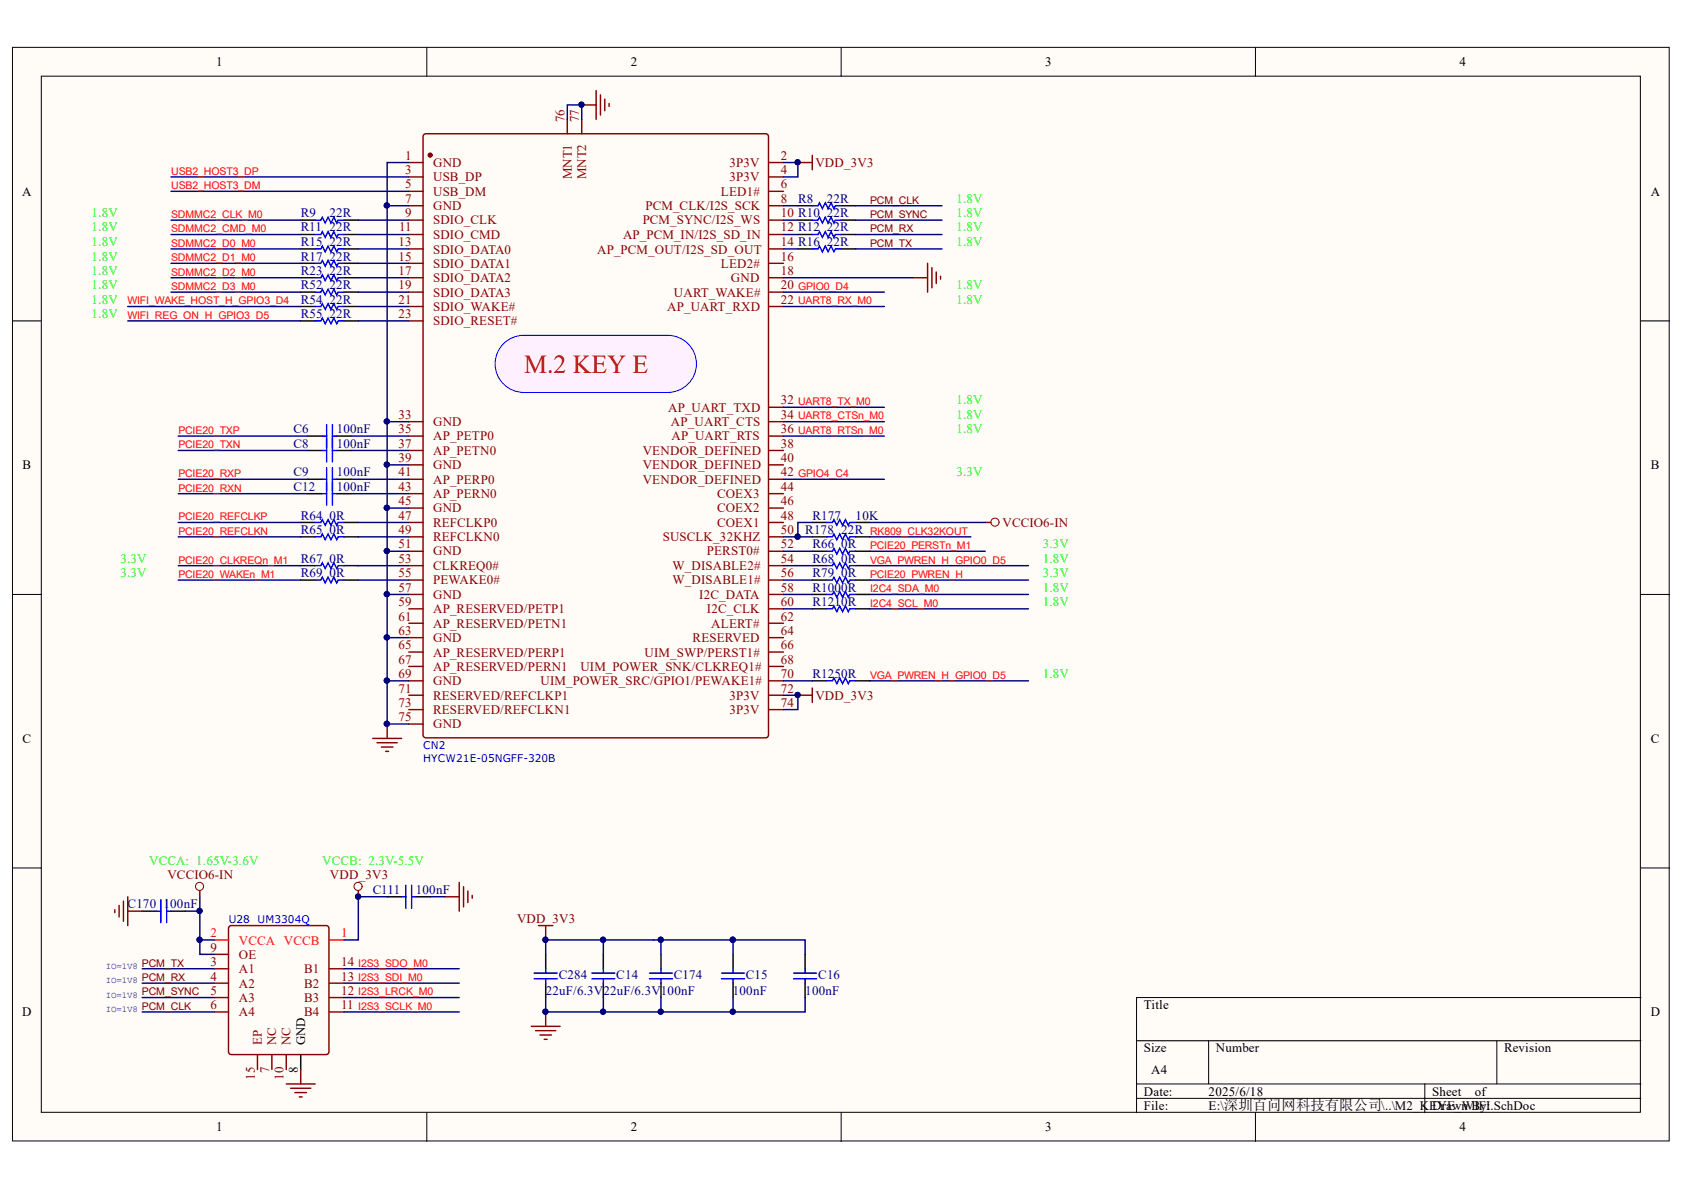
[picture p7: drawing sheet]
<svg xmlns="http://www.w3.org/2000/svg" width="297mm" height="210mm" viewBox="0 0 297 210" stroke-linecap="round" stroke-linejoin="round" font-family="sans-serif">
<defs><g id="words">
<text font-size="4.6" fill="#be0000" x="92.5" y="65.8">M.2 KEY E</text>
<g font-size="2.3">
<text x="38.2" y="11.7">1</text>
<text x="111.2" y="11.7">2</text>
<text x="184.3" y="11.7">3</text>
<text x="257.4" y="11.7">4</text>
<text x="3.9" y="34.5">A</text>
<text x="291.2" y="34.5">A</text>
<text x="4" y="82.8">B</text>
<text x="291.2" y="82.8">B</text>
<text x="4" y="131">C</text>
<text x="291.2" y="131">C</text>
<text x="3.9" y="179.3">D</text>
<text x="201.8" y="178">Title</text>
<text x="291.2" y="179.3">D</text>
<text x="53.8" y="184.4" transform="rotate(-90 53.8 184.4)">GND</text>
<text x="201.8" y="185.6">Size</text>
<text x="214.5" y="185.6">Number</text>
<text x="265.3" y="185.6">Revision</text>
<text x="52.5" y="189.3" transform="rotate(-90 52.5 189.3)">8</text>
<text x="203" y="189.4">A4</text>
<text x="201.8" y="193.2">Date:</text>
<text x="201.8" y="195.8">File:</text>
<text x="213.2" y="193.2">2025/6/18</text>
<text x="213.2" y="195.8">E:\深圳百问网科技有限公司\..\M2_KEYE_WIFI.SchDoc</text>
<text x="252.6" y="193.2">Sheet</text>
<text x="252.6" y="195.8">Drawn By:</text>
<text x="260.2" y="193.2">of</text>
<text x="38.2" y="199.6">1</text>
<text x="111.2" y="199.6">2</text>
<text x="184.3" y="199.6">3</text>
<text x="257.4" y="199.6">4</text>
</g>
<g font-size="2.3" fill="#870000">
<text x="99.6" y="21.6" transform="rotate(-90 99.6 21.6)">76</text>
<text x="102.1" y="21.6" transform="rotate(-90 102.1 21.6)">77</text>
<text x="71.5" y="28.2">1</text>
<text x="76.4" y="29.4">GND</text>
<text x="128.7" y="29.4">3P3V</text>
<text x="137.7" y="28.2">2</text>
<text x="71.5" y="35.8">7</text>
<text x="71.5" y="33.2">5</text>
<text x="71.5" y="30.7">3</text>
<text x="76.4" y="34.5">USB_DM</text>
<text x="76.4" y="32">USB_DP</text>
<text x="100.8" y="31.6" transform="rotate(-90 100.8 31.6)">MNT1</text>
<text x="103.4" y="31.6" transform="rotate(-90 103.4 31.6)">MNT2</text>
<text x="127.2" y="34.5">LED1#</text>
<text x="128.7" y="32">3P3V</text>
<text x="137.7" y="30.7">4</text>
<text x="137.7" y="35.8">8</text>
<text x="137.7" y="33.2">6</text>
<text x="70.4" y="40.8">11</text>
<text x="71.5" y="38.3">9</text>
<text x="76.4" y="39.6">SDIO_CLK</text>
<text x="76.4" y="37">GND</text>
<text x="113.4" y="39.6">PCM_SYNC/I2S_WS</text>
<text x="113.9" y="37">PCM_CLK/I2S_SCK</text>
<text x="137.7" y="38.3">10 R10</text>
<text x="137.7" y="40.8">12 R12</text>
<text x="70.3" y="43.5">13</text>
<text x="70.3" y="46">15</text>
<text x="76.4" y="42.1">SDIO_CMD</text>
<text x="76.4" y="44.7">SDIO_DATA0</text>
<text x="76.4" y="47.3">SDIO_DATA1</text>
<text x="105.3" y="44.7">AP_PCM_OUT/I2S_SD_OUT</text>
<text x="109.9" y="42.1">AP_PCM_IN/I2S_SD_IN</text>
<text x="127.2" y="47.3">LED2#</text>
<text x="137.7" y="43.5">14 R16</text>
<text x="137.7" y="46">16</text>
<text x="70.3" y="53.6">21</text>
<text x="70.3" y="48.5">17</text>
<text x="70.3" y="51.1">19</text>
<text x="76.4" y="49.8">SDIO_DATA2</text>
<text x="76.4" y="52.3">SDIO_DATA3</text>
<text x="118.9" y="52.3">UART_WAKE#</text>
<text x="128.9" y="49.8">GND</text>
<text x="137.7" y="48.5">18</text>
<text x="137.7" y="51.1">20</text>
<text x="137.7" y="53.6">22</text>
<text x="70.3" y="56.1">23</text>
<text x="76.4" y="57.4">SDIO_RESET#</text>
<text x="76.4" y="54.9">SDIO_WAKE#</text>
<text x="117.7" y="54.9">AP_UART_RXD</text>
<text x="137.7" y="71.3">32</text>
<text x="70.3" y="76.4">35</text>
<text x="70.3" y="73.9">33</text>
<text x="76.4" y="77.7">AP_PETP0</text>
<text x="76.4" y="75.2">GND</text>
<text x="117.8" y="72.6">AP_UART_TXD</text>
<text x="118.4" y="75.2">AP_UART_CTS</text>
<text x="118.4" y="77.7">AP_UART_RTS</text>
<text x="137.7" y="73.9">34</text>
<text x="137.7" y="76.4">36</text>
<text x="70.3" y="81.5">39</text>
<text x="70.3" y="79">37</text>
<text x="76.4" y="82.8">GND</text>
<text x="76.4" y="80.2">AP_PETN0</text>
<text x="113.4" y="80.2">VENDOR_DEFINED</text>
<text x="113.4" y="82.8">VENDOR_DEFINED</text>
<text x="137.7" y="79">38</text>
<text x="137.7" y="81.5">40</text>
<text x="70.3" y="89.1">45</text>
<text x="70.3" y="86.6">43</text>
<text x="70.3" y="84">41</text>
<text x="76.4" y="87.8">AP_PERN0</text>
<text x="76.4" y="85.3">AP_PERP0</text>
<text x="113.4" y="85.3">VENDOR_DEFINED</text>
<text x="126.5" y="87.8">COEX3</text>
<text x="137.7" y="84">42</text>
<text x="137.7" y="86.6">44</text>
<text x="137.7" y="89.1">46</text>
<text x="70.3" y="94.2">49</text>
<text x="70.3" y="91.6">47</text>
<text x="76.4" y="95.4">REFCLKN0</text>
<text x="76.4" y="92.9">REFCLKP0</text>
<text x="76.4" y="90.4">GND</text>
<text x="116.9" y="95.4">SUSCLK_32KHZ</text>
<text x="126.5" y="90.4">COEX2</text>
<text x="126.5" y="92.9">COEX1</text>
<text x="137.7" y="94.2">50</text>
<text x="137.7" y="91.6">48</text>
<text x="70.3" y="101.8">55</text>
<text x="70.3" y="99.2">53</text>
<text x="70.3" y="96.7">51</text>
<text x="76.4" y="100.5">CLKREQ0#</text>
<text x="76.4" y="98">GND</text>
<text x="118.6" y="100.5">W_DISABLE2#</text>
<text x="124.7" y="98">PERST0#</text>
<text x="137.7" y="99.2">54</text>
<text x="137.7" y="101.8">56</text>
<text x="137.7" y="96.7">52</text>
<text x="70.3" y="106.9">59</text>
<text x="70.3" y="104.4">57</text>
<text x="76.4" y="105.7">GND</text>
<text x="76.4" y="103">PEWAKE0#</text>
<text x="118.6" y="103">W_DISABLE1#</text>
<text x="123.3" y="105.7">I2C_DATA</text>
<text x="137.7" y="106.9">60</text>
<text x="137.7" y="104.4">58</text>
<text x="70.3" y="112">63</text>
<text x="70.3" y="109.5">61</text>
<text x="76.4" y="113.3">GND</text>
<text x="76.4" y="110.7">AP_RESERVED/PETN1</text>
<text x="76.4" y="108.2">AP_RESERVED/PETP1</text>
<text x="122.2" y="113.3">RESERVED</text>
<text x="124.7" y="108.2">I2C_CLK</text>
<text x="125.5" y="110.7">ALERT#</text>
<text x="137.7" y="112">64</text>
<text x="137.7" y="109.5">62</text>
<text x="70.3" y="119.6">69</text>
<text x="70.3" y="117.1">67</text>
<text x="70.3" y="114.5">65</text>
<text x="76.4" y="118.3">AP_RESERVED/PERN1</text>
<text x="76.4" y="115.8">AP_RESERVED/PERP1</text>
<text x="102.4" y="118.3">UIM_POWER_SNK/CLKREQ1#</text>
<text x="113.7" y="115.8">UIM_SWP/PERST1#</text>
<text x="137.7" y="117.1">68</text>
<text x="137.7" y="114.5">66</text>
<text x="137.7" y="119.6">70</text>
<text x="70.3" y="124.7">73</text>
<text x="70.3" y="122.1">71</text>
<text x="76.4" y="126">RESERVED/REFCLKN1</text>
<text x="76.4" y="123.4">RESERVED/REFCLKP1</text>
<text x="76.4" y="120.9">GND</text>
<text x="95.3" y="120.9">UIM_POWER_SRC/GPIO1/PEWAKE1#</text>
<text x="128.7" y="123.4">3P3V</text>
<text x="128.7" y="126">3P3V</text>
<text x="137.7" y="122.1">72</text>
<text x="137.7" y="124.7">74</text>
<text x="70.3" y="127.2">75</text>
<text x="76.4" y="128.5">GND</text>
<text x="37.1" y="167.9">9</text>
<text x="37.1" y="170.4">3</text>
<text x="37.1" y="173">4</text>
<text x="42.1" y="171.7">A1</text>
<text x="42.1" y="169.1">OE</text>
<text x="53.6" y="171.7">B1</text>
<text x="60.2" y="173">13</text>
<text x="60.2" y="170.4">14</text>
<text x="37.1" y="175.5">5</text>
<text x="37.1" y="178">6</text>
<text x="42.1" y="174.2">A2</text>
<text x="42.1" y="176.8">A3</text>
<text x="42.1" y="179.3">A4</text>
<text x="53.6" y="179.3">B4</text>
<text x="53.6" y="176.8">B3</text>
<text x="53.6" y="174.2">B2</text>
<text x="60.2" y="178">11</text>
<text x="60.2" y="175.5">12</text>
<text x="46.2" y="184.4" transform="rotate(-90 46.2 184.4)">EP</text>
<text x="48.7" y="184.4" transform="rotate(-90 48.7 184.4)">NC</text>
<text x="51.3" y="184.4" transform="rotate(-90 51.3 184.4)">NC</text>
<text x="44.9" y="190.4" transform="rotate(-90 44.9 190.4)">15</text>
<text x="47.5" y="189.3" transform="rotate(-90 47.5 189.3)">7</text>
<text x="50" y="190.4" transform="rotate(-90 50 190.4)">10</text>
</g>
<g font-size="2.3" fill="#7f0000">
<text x="143.8" y="29.4">VDD_3V3</text>
<text x="176.8" y="92.9">VCCIO6-IN</text>
<text x="143.8" y="123.4">VDD_3V3</text>
<text x="29.5" y="155.1">VCCIO6-IN</text>
<text x="58.2" y="155.1">VDD_3V3</text>
<text x="91.2" y="162.7">VDD_3V3</text>
</g>
<g font-size="2.3" fill="#00007f">
<text x="140.8" y="35.8">R8</text>
<text x="145.9" y="35.8">22R</text>
<text x="53" y="38.3">R9</text>
<text x="53" y="40.8">R11</text>
<text x="58.1" y="38.3">22R</text>
<text x="58.1" y="40.8">22R</text>
<text x="145.9" y="38.3">22R</text>
<text x="145.9" y="40.8">22R</text>
<text x="53" y="43.5">R15</text>
<text x="53" y="46">R17</text>
<text x="58.1" y="43.5">22R</text>
<text x="58.1" y="46">22R</text>
<text x="145.9" y="43.5">22R</text>
<text x="53" y="48.5">R23</text>
<text x="53" y="51.1">R52</text>
<text x="53" y="53.6">R54</text>
<text x="58.1" y="48.5">22R</text>
<text x="58.1" y="51.1">22R</text>
<text x="58.1" y="53.6">22R</text>
<text x="53" y="56.1">R55</text>
<text x="58.1" y="56.1">22R</text>
<text x="51.8" y="76.4">C6</text>
<text x="59.4" y="76.4">100nF</text>
<text x="51.8" y="79">C8</text>
<text x="59.4" y="79">100nF</text>
<text x="51.8" y="84">C9</text>
<text x="51.8" y="86.6">C12</text>
<text x="59.4" y="84">100nF</text>
<text x="59.4" y="86.6">100nF</text>
<text x="53" y="91.6">R64</text>
<text x="53" y="94.2">R65</text>
<text x="58.1" y="91.6">0R</text>
<text x="58.1" y="94.2">0R</text>
<text x="142" y="94.2">R178</text>
<text x="143.3" y="91.6">R177</text>
<text x="148.4" y="94.2">22R</text>
<text x="150.9" y="91.6">10K</text>
<text x="53" y="99.2">R67</text>
<text x="53" y="101.8">R69</text>
<text x="58.1" y="99.2">0R</text>
<text x="58.1" y="101.8">0R</text>
<text x="143.3" y="99.2">R68</text>
<text x="143.3" y="96.7">R66</text>
<text x="143.3" y="101.8">R79</text>
<text x="148.4" y="99.2">0R</text>
<text x="148.4" y="96.7">0R</text>
<text x="148.4" y="101.8">0R</text>
<text x="143.3" y="104.4">R1000R</text>
<text x="143.3" y="106.9">R1210R</text>
<text x="143.3" y="119.6">R1250R</text>
<text x="22.5" y="160.2">C170</text>
<text x="28.8" y="160.2">100nF</text>
<text x="65.7" y="157.7">C111</text>
<text x="73.3" y="157.7">100nF</text>
<text x="98.6" y="172.7">C284</text>
<text x="108.7" y="172.7">C14</text>
<text x="118.9" y="172.7">C174</text>
<text x="131.6" y="172.7">C15</text>
<text x="144.3" y="172.7">C16</text>
<text x="96.3" y="175.5">22uF/6.3V</text>
<text x="106.4" y="175.5">22uF/6.3V100nF</text>
<text x="129.3" y="175.5">100nF</text>
<text x="142" y="175.5">100nF</text>
</g>
<g font-size="2.3" fill="#01ff00">
<text x="168.7" y="35.8">1.8V</text>
<text x="16.2" y="38.3">1.8V</text>
<text x="16.2" y="40.8">1.8V</text>
<text x="168.7" y="38.3">1.8V</text>
<text x="168.7" y="40.8">1.8V</text>
<text x="16.2" y="43.5">1.8V</text>
<text x="16.2" y="46">1.8V</text>
<text x="168.7" y="43.5">1.8V</text>
<text x="16.2" y="48.5">1.8V</text>
<text x="16.2" y="51.1">1.8V</text>
<text x="16.2" y="53.6">1.8V</text>
<text x="168.7" y="53.6">1.8V</text>
<text x="168.7" y="51.1">1.8V</text>
<text x="16.2" y="56.1">1.8V</text>
<text x="168.7" y="71.3">1.8V</text>
<text x="168.7" y="73.9">1.8V</text>
<text x="168.7" y="76.4">1.8V</text>
<text x="168.7" y="84">3.3V</text>
<text x="21.2" y="99.2">3.3V</text>
<text x="21.2" y="101.8">3.3V</text>
<text x="183.9" y="96.7">3.3V</text>
<text x="183.9" y="99.2">1.8V</text>
<text x="183.9" y="101.8">3.3V</text>
<text x="183.9" y="104.4">1.8V</text>
<text x="183.9" y="106.9">1.8V</text>
<text x="183.9" y="119.6">1.8V</text>
<text x="26.3" y="152.6">VCCA: 1.65V-3.6V</text>
<text x="56.9" y="152.6">VCCB: 2.3V-5.5V</text>
</g>
<g font-size="2.3" fill="#f00">
<text x="37.1" y="165.3">2</text>
<text x="42.1" y="166.6">VCCA VCCB</text>
<text x="60.2" y="165.3">1</text>
</g>
<g font-size="1.9" fill="#f00">
<text x="30.2" y="30.9">USB2_HOST3_DP</text>
<text x="30.2" y="33.4">USB2_HOST3_DM</text>
<text x="30.2" y="41">SDMMC2_CMD_M0</text>
<text x="30.2" y="38.5">SDMMC2_CLK_M0</text>
<text x="30.2" y="46.1">SDMMC2_D1_M0</text>
<text x="30.2" y="43.5">SDMMC2_D0_M0</text>
<text x="22.5" y="53.7">WIFI_WAKE_HOST_H_GPIO3_D4</text>
<text x="30.2" y="48.6">SDMMC2_D2_M0</text>
<text x="30.2" y="51.1">SDMMC2_D3_M0</text>
<text x="140.8" y="53.7">UART8_RX_M0</text>
<text x="140.8" y="51.1">GPIO0_D4</text>
<text x="22.5" y="56.2">WIFI_REG_ON_H_GPIO3_D5</text>
<text x="140.8" y="71.4">UART8_TX_M0</text>
<text x="31.5" y="76.5">PCIE20_TXP</text>
<text x="140.8" y="74">UART8_CTSn_M0</text>
<text x="140.8" y="76.5">UART8_RTSn_M0</text>
<text x="31.5" y="79">PCIE20_TXN</text>
<text x="31.5" y="86.7">PCIE20_RXN</text>
<text x="31.5" y="84.1">PCIE20_RXP</text>
<text x="140.8" y="84.1">GPIO4_C4</text>
<text x="31.5" y="91.8">PCIE20_REFCLKP</text>
<text x="31.5" y="94.3">PCIE20_REFCLKN</text>
<text x="153.5" y="94.3">RK809_CLK32KOUT</text>
<text x="31.5" y="99.4">PCIE20_CLKREQn_M1</text>
<text x="31.5" y="101.9">PCIE20_WAKEn_M1</text>
<text x="153.5" y="99.4">VGA_PWREN_H_GPIO0_D5</text>
<text x="153.5" y="96.9">PCIE20_PERSTn_M1</text>
<text x="153.5" y="101.9">PCIE20_PWREN_H</text>
<text x="153.5" y="104.5">I2C4_SDA_M0</text>
<text x="153.5" y="107">I2C4_SCL_M0</text>
<text x="153.5" y="119.7">VGA_PWREN_H_GPIO0_D5</text>
<text x="63.2" y="170.5">I2S3_SDO_M0</text>
<text x="63.2" y="173">I2S3_SDI_M0</text>
<text x="63.2" y="175.6">I2S3_LRCK_M0</text>
<text x="63.2" y="178.1">I2S3_SCLK_M0</text>
</g>
<g font-size="1.9" fill="#7f0000">
<text x="153.5" y="35.9">PCM_CLK</text>
<text x="153.5" y="38.5">PCM_SYNC</text>
<text x="153.5" y="41">PCM_RX</text>
<text x="153.5" y="43.5">PCM_TX</text>
<text x="25" y="170.5">PCM_TX</text>
<text x="25" y="173">PCM_RX</text>
<text x="25" y="175.6">PCM_SYNC</text>
<text x="25" y="178.1">PCM_CLK</text>
</g>
<g font-size="1.9" fill="#00f">
<text x="74.6" y="132.1">CN2</text>
<text x="74.6" y="134.4">HYCW21E-05NGFF-320B</text>
<text x="40.4" y="162.9">U28</text>
<text x="45.4" y="162.9">UM3304Q</text>
</g>
<g font-size="1.6" fill="#00007f">
<text x="18.7" y="170.9">IO=1V8</text>
<text x="18.7" y="173.5">IO=1V8</text>
<text x="18.7" y="176">IO=1V8</text>
<text x="18.7" y="178.5">IO=1V8</text>
</g>
</g></defs>
<g fill="#fffcf8" stroke="#000" stroke-width=".18">
<path d="M2.2 8.4h292.2v192.9h-292.2z"/>
<path d="M7.3 13.4h282v182.8h-282z"/>
</g>
<g fill="none" stroke="#000" stroke-width=".18">
<path d="M75.3 8.4v5M148.4 8.4v5M221.4 8.4v5M2.2 56.6h5.1M289.4 56.6h5.1M2.2 104.9h5.1M289.4 104.9h5.1M2.2 153.1h5.1M289.4 153.1h5.1M289.4 176h-88.9v20.3M75.3 196.3v5.1M148.4 196.3v5.1"/>
<path d="M200.5 183.6h88.9M200.5 191.2h88.9M200.5 193.7h88.9M213.2 183.6v7.6M221.4 196.3v5.1M251.3 191.2v5.1M264 183.6v7.6"/>
</g>
<g fill="none" stroke="#870000" stroke-width=".25">
<path d="M72.1 28.7h2.5M72.1 31.2h2.5M72.1 33.7h2.5M72.1 36.3h2.5M72.1 38.8h2.5M74.7 23.8l.4-.2h59.9l.5 .2 .1 105.8-.3 .5h-60.2l-.4-.2zM100.1 21.1v2.5M102.6 21.1v2.5M135.7 28.7h2.5M135.7 31.2h2.5M135.7 33.7h2.5M135.7 36.3h2.5"/>
<path d="M135.7 38.8h2.5M72.1 51.5h2.5M72.1 54.1h2.5M72.1 56.6h2.5M72.1 41.4h2.5M72.1 43.9h2.5M72.1 46.4h2.5M72.1 49h2.5M135.7 51.5h2.5M135.7 54.1h2.5M135.7 41.4h2.5M135.7 43.9h2.5"/>
<path d="M135.7 46.4h2.5M135.7 49h2.5M72.1 74.4h2.5M72.1 76.9h2.5M72.1 79.5h2.5M135.7 71.8h2.5M135.7 74.4h2.5M135.7 76.9h2.5M135.7 79.5h2.5M72.1 99.8h2.5M72.1 97.2h2.5M72.1 94.7h2.5"/>
<path d="M72.1 92.2h2.5M72.1 89.6h2.5M72.1 87.1h2.5M72.1 84.5h2.5M72.1 82h2.5M135.7 99.8h2.5M135.7 97.2h2.5M135.7 94.7h2.5M135.7 92.2h2.5M135.7 89.6h2.5M135.7 87.1h2.5M135.7 84.5h2.5"/>
<path d="M135.7 82h2.5M72.1 117.6h2.5M72.1 115h2.5M72.1 112.5h2.5M72.1 109.9h2.5M72.1 107.4h2.5M72.1 104.9h2.5M72.1 102.3h2.5M135.7 117.6h2.5M135.7 115h2.5M135.7 112.5h2.5M135.7 109.9h2.5"/>
<path d="M135.7 107.4h2.5M135.7 104.9h2.5M135.7 102.3h2.5M72.1 127.7h2.5M72.1 125.2h2.5M72.1 122.6h2.5M72.1 120.1h2.5M135.7 125.2h2.5M135.7 122.6h2.5M135.7 120.1h2.5M37.8 170.9h2.5M37.8 173.4h2.5"/>
<path d="M37.8 176h2.5M37.8 178.5h2.5M37.8 168.3h2.5M40.4 163.5l.4-.2h16.7l.5 .2v22l-.2 .4-17 .1-.4-.2zM58.1 170.9h2.6M58.1 173.4h2.6M58.1 176h2.6M58.1 178.5h2.6M45.4 186.1v2.6M48 186.1v2.6M50.5 186.1v2.6"/>
</g>
<path d="M37.8 165.8h2.5M58.1 165.8h2.6" fill="none" stroke="#f00" stroke-width=".25"/>
<path d="M68.3 158.2h2.5M73.4 158.2h2.5M25.1 160.7h2.5M30.2 160.7h2.5M53 186.1v2.6" fill="none" stroke="#000" stroke-width=".25"/>
<path d="M28.4 158.7v4.1M29.4 158.7v4.1M70.8 158.2h.8M71.6 156.2v4M72.6 156.2v4M72.6 158.2h.8M27.6 160.7h.8M29.4 160.7h.8" fill="none" stroke="#00f" stroke-width=".25"/>
<g fill="none" stroke="#7f0000" stroke-width=".25">
<path d="M21 159.7v2M21.8 158.9v3.6M22.5 158.2v5.1M35.2 157.2v1M63.2 157.2v1M78.5 158.2h2.5M81 155.6v5.1M81.8 156.4v3.6M82.5 157.2v2M83.3 157.9v.5M20.2 160.5v.5M22.5 160.7h2.6"/>
<path d="M50.5 191.2h5.1M51.3 192h3.5M52 192.7h2.1M52.8 193.5h.5M53 188.7v2.5"/>
</g>
<g fill="none" stroke="#00007f" stroke-width=".25">
<path d="M35.2 158.2v7.6h2.6M68.3 158.2h-5.1v7.6h-2.5M75.9 158.2h2.6M25.1 170.9h12.7M25.1 173.4h12.7M25.1 176h12.7M25.1 178.5h12.7M32.7 160.7h2.5M35.2 165.8v2.5h2.6M60.7 170.9h20.3M60.7 173.4h20.3M60.7 176h20.3"/>
<path d="M60.7 178.5h20.3"/>
</g>
<g fill="#00007f" stroke="#00007f" stroke-width=".18">
<circle cx="35.2" cy="160.7" r=".46"/>
<circle cx="35.2" cy="165.8" r=".46"/>
<circle cx="63.2" cy="158.1" r=".46"/>
</g>
<g fill="none" stroke="#7f0000" stroke-width=".18">
<circle cx="35.2" cy="156.4" r=".71"/>
<circle cx="63.2" cy="156.4" r=".71"/>
</g>
<circle cx="75.9" cy="27.4" r=".34" fill="#870000" stroke="#870000" stroke-width=".25"/>
<path d="M88.5 60.9a5.1 5.1 0 0 1 3.9-1.8h25.4a5 5 0 0 1 5 5.1 5 5 0 0 1-5 5h-25.4a5 5 0 0 1-4.6-2.9 5 5 0 0 1 .7-5.4z" fill="#fff0ff" stroke="#00f" stroke-width=".18"/>
<g fill="none" stroke="#000" stroke-width=".25">
<path d="M53 38.8h2.6M60.7 38.8h2.5M140.7 38.8h2.6M140.7 36.3h2.6M148.4 38.8h2.5M148.4 36.3h2.5M53 41.4h2.6M53 43.9h2.6M53 46.4h2.6M53 49h2.6M53 51.5h2.6M53 54.1h2.6"/>
<path d="M53 56.6h2.6M60.7 41.4h2.5M60.7 43.9h2.5M60.7 46.4h2.5M60.7 49h2.5M60.7 51.5h2.5M60.7 54.1h2.5M60.7 56.6h2.5M140.7 41.4h2.6M140.7 43.9h2.6M148.4 41.4h2.5M148.4 43.9h2.5"/>
<path d="M54.3 76.9h2.6M54.3 79.5h2.6M59.4 76.9h2.5M59.4 79.5h2.5M53 92.2h2.6M53 94.7h2.6M53 99.8h2.6M54.3 84.5h2.6M54.3 87.1h2.6M59.4 84.5h2.5M59.4 87.1h2.5M60.7 92.2h2.5"/>
<path d="M60.7 94.7h2.5M60.7 99.8h2.5M143.3 92.2h2.5M143.3 94.7h2.5M143.3 99.8h2.5M143.3 97.2h2.5M150.9 92.2h2.5M150.9 94.7h2.5M150.9 99.8h2.5M150.9 97.2h2.5M53 102.3h2.6M60.7 102.3h2.5"/>
<path d="M143.3 102.3h2.5M143.3 104.9h2.5M143.3 107.4h2.5M150.9 102.3h2.5M150.9 104.9h2.5M150.9 107.4h2.5M143.3 120.1h2.5M150.9 120.1h2.5M96.3 168.3v2.6M96.3 173.4v2.6M106.4 168.3v2.6M106.4 173.4v2.6"/>
<path d="M116.6 168.3v2.6M116.6 173.4v2.6M129.3 168.3v2.6M129.3 173.4v2.6M142 168.3v2.6M142 173.4v2.6"/>
</g>
<g fill="none" stroke="#00f" stroke-width=".25">
<path d="M55.6 38.8h1l.3-.5 .5 1 .5-1 .5 1 .5-1 .5 1 .2-.5h1.1M143.3 36.3h1l.3-.5 .5 1 .5-1 .5 1 .5-1 .5 1 .2-.5h1.1M143.3 38.8h1l.3-.5 .5 1 .5-1 .5 1 .5-1 .5 1 .2-.5h1.1M55.6 41.4h1l.3-.5 .5 1 .5-1 .5 1 .5-1 .5 1 .2-.5h1.1M55.6 43.9h1l.3-.5 .5 1 .5-1 .5 1 .5-1 .5 1 .2-.5h1.1M55.6 46.4h1l.3-.5 .5 1.1 .5-1.1 .5 1.1 .5-1.1 .5 1.1 .2-.6h1.1M55.6 49h1l.3-.5 .5 1 .5-1 .5 1 .5-1 .5 1 .2-.5h1.1M55.6 51.5h1l.3-.5 .5 1 .5-1 .5 1 .5-1 .5 1 .2-.5h1.1M55.6 54.1h1l.3-.5 .5 1 .5-1 .5 1 .5-1 .5 1 .2-.5h1.1M55.6 56.6h1l.3-.5 .5 1 .5-1 .5 1 .5-1 .5 1 .2-.5h1.1M143.3 41.4h1l.3-.5 .5 1 .5-1 .5 1 .5-1 .5 1 .2-.5h1.1M143.3 43.9h1l.3-.5 .5 1 .5-1 .5 1 .5-1 .5 1 .2-.5h1.1"/>
<path d="M56.9 76.9h.7M56.9 79.5h.7M57.6 74.9v6.6M58.6 74.9v6.6M58.6 76.9h.8M58.6 79.5h.8M55.6 92.2h1l.3-.6 .5 1.1 .5-1.1 .5 1.1 .5-1.1 .5 1.1 .2-.5h1.1M55.6 94.7h1l.3-.5 .5 1 .5-1 .5 1 .5-1 .5 1 .2-.5h1.1M55.6 99.8h1l.3-.5 .5 1 .5-1 .5 1 .5-1 .5 1 .2-.5h1.1M56.9 84.5h.7M56.9 87.1h.7M57.6 82.5v6.6"/>
<path d="M58.6 82.5v6.6M58.6 84.5h.8M58.6 87.1h.8M145.8 99.8h1l.3-.5 .5 1 .5-1 .5 1 .5-1 .5 1 .3-.5h1M145.8 97.2h1l.3-.5 .5 1 .5-1 .5 1 .5-1 .5 1 .3-.5h1M145.8 92.2h1l.3-.6 .5 1.1 .5-1.1 .5 1.1 .5-1.1 .5 1.1 .3-.5h1M145.8 94.7h1l.3-.5 .5 1 .5-1 .5 1 .5-1 .5 1 .3-.5h1M55.6 102.3h1l.3-.5 .5 1 .5-1 .5 1 .5-1 .5 1 .2-.5h1.1M145.8 102.3h1l.3-.5 .5 1 .5-1 .5 1 .5-1 .5 1 .3-.5h1M145.8 104.9h1l.3-.6 .5 1.1 .5-1.1 .5 1.1 .5-1.1 .5 1.1 .3-.5h1M145.8 107.4h1l.3-.5 .5 1 .5-1 .5 1 .5-1 .5 1 .3-.5h1M145.8 120.1h1l.3-.5 .5 1 .5-1 .5 1 .5-1 .5 1 .3-.5h1"/>
<path d="M94.2 172.7h4.1M94.2 171.6h4.1M96.3 170.9v.7M96.3 172.7v.7M104.4 172.7h4.1M104.4 171.6h4.1M106.4 170.9v.7M106.4 172.7v.7M114.6 172.7h4M114.6 171.6h4M116.6 170.9v.7M116.6 172.7v.7"/>
<path d="M127.3 172.7h4M127.3 171.6h4M129.3 170.9v.7M129.3 172.7v.7M140 172.7h4M140 171.6h4M142 170.9v.7M142 172.7v.7"/>
</g>
<g fill="none" stroke="#00007f" stroke-width=".25">
<path d="M30.2 38.8h22.8M30.2 31.2h41.9M30.2 33.7h41.9M63.2 38.8h8.9M68.3 36.3h3.8M72.1 28.7h-3.8v45.7h3.8M100.1 21.1v-2.6h2.5v2.6M138.2 28.7h2.5v2.5h-2.5M138.2 38.8h2.5M138.2 36.3h2.5M150.9 38.8h15.3M150.9 36.3h15.3"/>
<path d="M22.5 54.1h30.5M22.5 56.6h30.5M30.2 41.4h22.8M30.2 43.9h22.8M30.2 46.4h22.8M30.2 49h22.8M30.2 51.5h22.8M63.2 41.4h8.9M63.2 43.9h8.9M63.2 46.4h8.9M63.2 49h8.9M63.2 51.5h8.9"/>
<path d="M63.2 54.1h8.9M63.2 56.6h8.9M138.2 41.4h2.5M138.2 43.9h2.5M138.2 49h22.9M138.2 51.5h17.8M138.2 54.1h17.8M150.9 41.4h15.3M150.9 43.9h15.3M31.4 79.5h22.9M31.4 76.9h22.9M61.9 79.5h10.2"/>
<path d="M61.9 76.9h10.2M68.3 74.4v7.6h3.8M138.2 76.9h17.8M138.2 71.8h17.8M138.2 74.4h17.8M31.4 92.2h21.6M31.4 94.7h21.6M31.4 99.8h21.6M31.4 87.1h22.9M31.4 84.5h22.9M61.9 87.1h10.2M61.9 84.5h10.2"/>
<path d="M63.2 92.2h8.9M63.2 94.7h8.9M63.2 99.8h8.9M68.3 82v7.6h3.8M68.3 89.6v15.3h3.8M68.3 97.2h3.8M138.2 94.7h5.1M138.2 97.2h5.1M138.2 99.8h5.1M138.2 84.5h17.8M143.3 92.2h-2.6v2.5M153.4 97.2h20.4"/>
<path d="M153.4 92.2h20.4M153.4 94.7h17.8M153.4 99.8h28M31.4 102.3h21.6M63.2 102.3h8.9M68.3 104.9v7.6h3.8M68.3 112.5v7.6h3.8M138.2 102.3h5.1M138.2 104.9h5.1M138.2 107.4h5.1M153.4 102.3h28M153.4 104.9h28"/>
<path d="M153.4 107.4h28M68.3 120.1v7.6h3.8M138.2 122.6h2.5v2.6h-2.5M138.2 120.1h5.1M153.4 120.1h28M96.3 168.3v-2.5h20.3v2.5M96.3 176v2.5h45.7v-2.5M106.4 165.8v2.5M106.4 176v2.5M116.6 165.8h12.7M116.6 176v2.5M129.3 165.8h12.7v2.5"/>
<path d="M129.3 165.8v2.5M129.3 176v2.5"/>
</g>
<g fill="#00007f" stroke="#00007f" stroke-width=".18">
<circle cx="68.2" cy="36.2" r=".46"/>
<circle cx="68.2" cy="74.3" r=".46"/>
<circle cx="68.2" cy="81.9" r=".46"/>
<circle cx="68.2" cy="89.6" r=".46"/>
<circle cx="68.2" cy="97.2" r=".46"/>
<circle cx="68.2" cy="104.8" r=".46"/>
<circle cx="68.2" cy="112.4" r=".46"/>
<circle cx="68.2" cy="120" r=".46"/>
<circle cx="68.2" cy="127.7" r=".46"/>
<circle cx="140.7" cy="122.6" r=".46"/>
<circle cx="140.7" cy="28.6" r=".46"/>
<circle cx="140.7" cy="94.7" r=".46"/>
<circle cx="106.4" cy="178.4" r=".46"/>
<circle cx="96.2" cy="178.4" r=".46"/>
<circle cx="96.2" cy="165.8" r=".46"/>
<circle cx="129.2" cy="165.8" r=".46"/>
<circle cx="106.4" cy="165.8" r=".46"/>
<circle cx="116.5" cy="165.8" r=".46"/>
<circle cx="116.5" cy="178.4" r=".46"/>
<circle cx="129.2" cy="178.4" r=".46"/>
<circle cx="102.6" cy="18.5" r=".46"/>
</g>
<g fill="none" stroke="#7f0000" stroke-width=".25">
<path d="M102.6 18.5h2.6M105.2 16v5.1M105.9 16.7v3.6M106.7 17.5v2M107.4 18.3v.5M140.7 28.7h2.6M143.3 27.4v2.5M161.1 49h2.5M163.6 46.4v5.1M164.4 47.2v3.6M165.1 48v2M165.9 48.7v.5"/>
<path d="M173.8 92.2h1M65.7 130.2h5.1M66.5 131h3.6M67.3 131.8h2M68 132.5h.5M68.3 127.7v2.5M140.7 122.6h2.6M143.3 121.4v2.5M95 163.3h2.5M96.3 163.3v2.5M96.3 178.5v2.5M93.7 181h5.1"/>
<path d="M94.5 181.8h3.5M95.2 182.6h2.1M96 183.3h.5"/>
</g>
<circle cx="175.5" cy="92.1" r=".72" fill="none" stroke="#7f0000" stroke-width=".18"/>
<use href="#words"/>
</svg>
